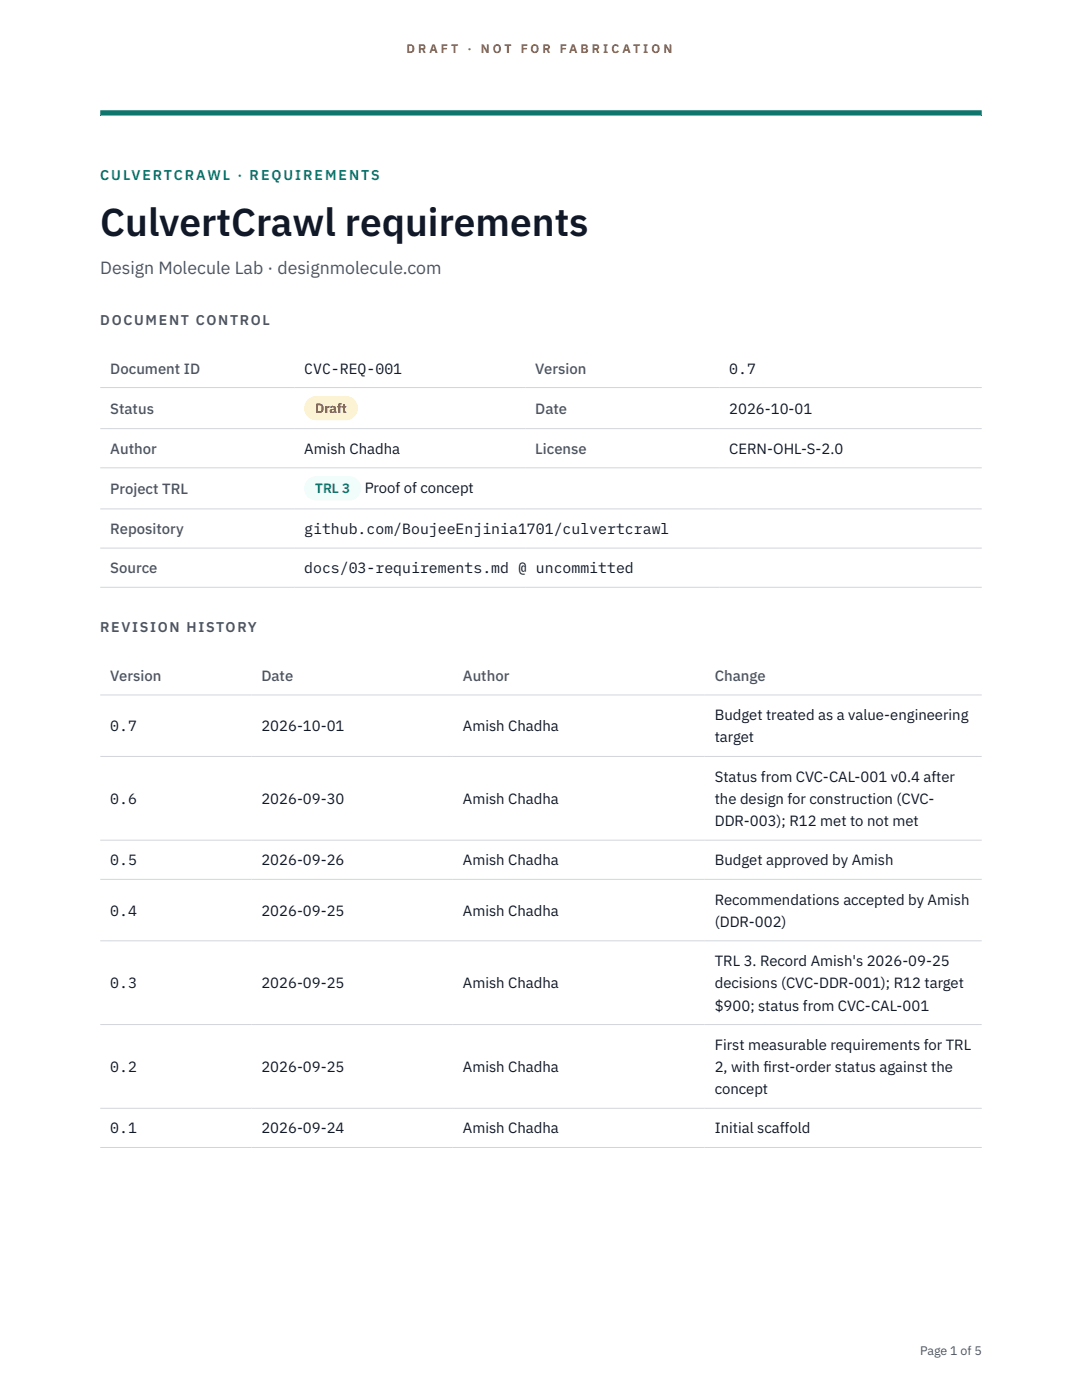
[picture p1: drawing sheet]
<svg xmlns="http://www.w3.org/2000/svg" width="216mm" height="279mm" viewBox="0 0 216 279" stroke-linecap="round" stroke-linejoin="round" font-family="sans-serif">
<defs><g id="words">
<text font-size="7.8" fill="#111827" x="20" y="47.1">CulvertCrawl requirements</text>
<text font-size="3.5" fill="#4b5563" x="20" y="54.6">Design Molecule Lab · designmolecule.com</text>
<g font-size="3" fill="#4b5563">
<text x="22" y="74.5">Document ID</text>
<text x="106.8" y="74.5">Version</text>
<text x="22" y="82.6">Status</text>
<text x="106.8" y="82.6">Date</text>
<text x="22" y="90.6">Author</text>
<text x="106.8" y="90.6">License</text>
<text x="22" y="98.6">Project TRL</text>
<text x="22" y="106.6">Repository</text>
<text x="22" y="114.4">Source</text>
<text x="22" y="135.9">Version</text>
<text x="52.2" y="135.9">Date</text>
<text x="92.4" y="135.9">Author</text>
<text x="142.6" y="135.9">Change</text>
</g>
<g font-size="3" fill="#111827">
<text x="60.7" y="74.5">CVC-REQ-001</text>
<text x="145.5" y="74.5">0.7</text>
<text x="145.5" y="82.6">2026-10-01</text>
<text x="60.7" y="90.6">Amish Chadha</text>
<text x="145.5" y="90.6">CERN-OHL-S-2.0</text>
<text x="72.8" y="98.5">Proof of concept</text>
<text x="60.7" y="106.6">github.com/BoujeeEnjinia1701/culvertcrawl</text>
<text x="60.7" y="114.4">docs/03-requirements.md @ uncommitted</text>
<text x="142.6" y="143.7">Budget treated as a value-engineering</text>
<text x="22" y="145.9">0.7</text>
<text x="52.2" y="145.9">2026-10-01</text>
<text x="92.4" y="145.9">Amish Chadha</text>
<text x="142.6" y="148.2">target</text>
<text x="142.6" y="156">Status from CVC-CAL-001 v0.4 after</text>
<text x="22" y="160.4">0.6</text>
<text x="52.2" y="160.4">2026-09-30</text>
<text x="92.4" y="160.4">Amish Chadha</text>
<text x="142.6" y="160.4">the design for construction (CVC-</text>
<text x="142.6" y="164.9">DDR-003); R12 met to not met</text>
<text x="22" y="172.7">0.5</text>
<text x="52.2" y="172.7">2026-09-26</text>
<text x="92.4" y="172.7">Amish Chadha</text>
<text x="142.6" y="172.7">Budget approved by Amish</text>
<text x="22" y="182.7">0.4</text>
<text x="52.2" y="182.7">2026-09-25</text>
<text x="92.4" y="182.7">Amish Chadha</text>
<text x="142.6" y="180.5">Recommendations accepted by Amish</text>
<text x="142.6" y="185">(DDR-002)</text>
<text x="22" y="197.2">0.3</text>
<text x="52.2" y="197.2">2026-09-25</text>
<text x="92.4" y="197.2">Amish Chadha</text>
<text x="142.6" y="192.8">TRL 3. Record Amish's 2026-09-25</text>
<text x="142.6" y="197.2">decisions (CVC-DDR-001); R12 target</text>
<text x="142.6" y="201.7">$900; status from CVC-CAL-001</text>
<text x="142.6" y="209.5">First measurable requirements for TRL</text>
<text x="22" y="213.9">0.2</text>
<text x="52.2" y="213.9">2026-09-25</text>
<text x="92.4" y="213.9">Amish Chadha</text>
<text x="142.6" y="213.9">2, with f</text>
<text x="152.3" y="213.9">irst-order status against the</text>
<text x="142.6" y="218.4">concept</text>
<text x="22" y="226.2">0.1</text>
<text x="52.2" y="226.2">2026-09-24</text>
<text x="92.4" y="226.2">Amish Chadha</text>
<text x="142.6" y="226.2">Initial scaffold</text>
</g>
<text font-size="2.8" fill="#0f766e" x="20" y="36">CULVERTCRAWL · REQUIREMENTS</text>
<g font-size="2.8" fill="#4b5563">
<text x="20" y="64.8">DOCUMENT CONTROL</text>
<text x="20" y="126.2">REVISION HISTORY</text>
</g>
<text font-size="2.7" fill="#92400e" x="62.9" y="82.5">Draft</text>
<text font-size="2.7" fill="#0f766e" x="62.9" y="98.5">TRL 3</text>
<g font-size="2.5" fill="#b45309">
<text x="81.1" y="10.5">D R A F T</text>
<text x="93.3" y="10.5">·</text>
<text x="95.9" y="10.5">N O T</text>
<text x="103.9" y="10.5">F O R</text>
<text x="111.7" y="10.5">F A B R I C A T I O N</text>
</g>
<text font-size="2.5" fill="#4b5563" x="183.6" y="270.3">Page 1 of 5</text>
</g></defs>
<path d="M20 23.1h175.9zM20 22h175.9v1.1h-175.9z" fill-rule="evenodd" fill="#0f766e"/>
<g fill="none" stroke="#d1d5db" stroke-width=".2">
<path d="M20 77.3h175.9M20 85.5h175.9M20 93.4h175.9M20 101.6h175.9M20 109.4h175.9M20 117.2h175.9M20 138.7h175.9M20 151h175.9M20 167.7h175.9M20 175.5h175.9M20 187.8h175.9M20 204.5h175.9"/>
<path d="M20 221.2h175.9M20 229h175.9"/>
</g>
<path d="M60.7 79h10.7v4.9h-10.7z" fill="#fef3c7"/>
<path d="M60.7 95.1h11.4v4.8h-11.4z" fill="#f0fdfa"/>
<use href="#words"/>
</svg>
